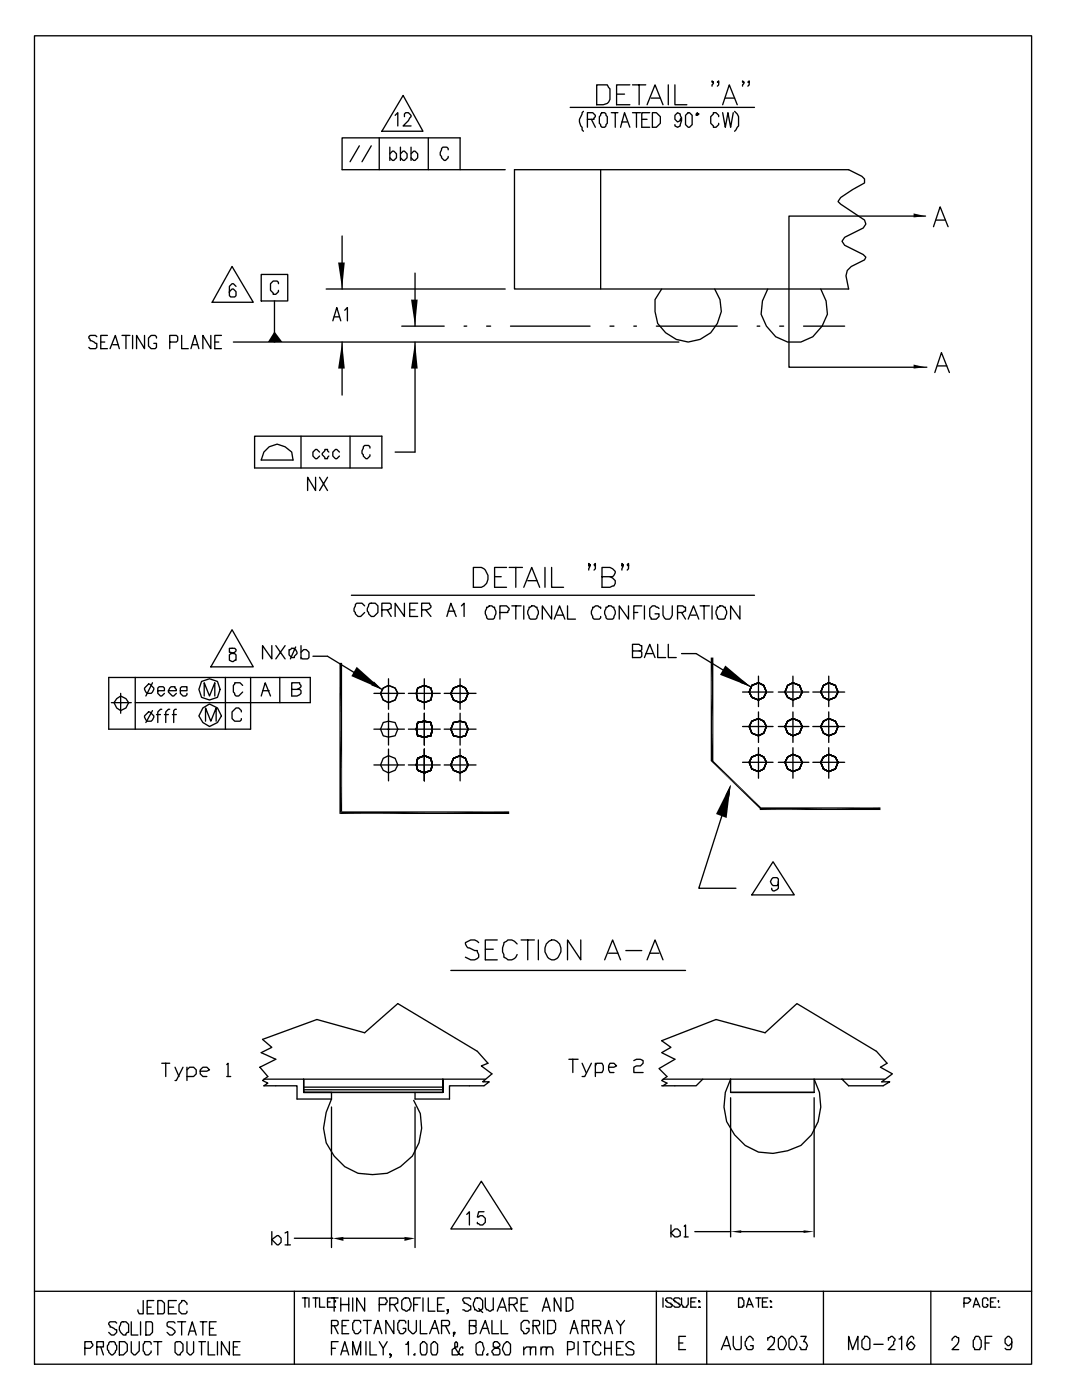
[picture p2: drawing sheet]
<svg xmlns="http://www.w3.org/2000/svg" width="216mm" height="279mm" viewBox="0 0 216 279" stroke-linecap="round" stroke-linejoin="round" font-family="sans-serif">
<g fill="none" stroke="#000" stroke-width=".26">
<path d="M6.9 7.1h198.9v265.2h-198.9zM80.4 19.1l4 7.1h-8.2zM119.1 16.9h2.1l.5 .8v2.1l-.5 .8-.8 .3h-1.3zM123 18.8h1.6M125.7 16.9h-2.7v4h2.7M126.2 16.9h2.7M127.5 16.9v4M129.9 19.6h1.9M133.3 16.9v4M134.7 16.9v4h2.4M142.3 16.4h-.2v-.3l.2 .3-.2 .8M143.4 16.4h-.3l.3-.3v.8l-.3 .3"/>
<path d="M144.7 19.6h1.9M148.4 16.4h-.2v-.3l.2 .3-.2 .8M149.5 16.4h-.3l.3-.3v.8l-.3 .3M71.7 29.1l-1.9 3.2M74.1 29.1l-1.9 3.2M75.7 27.5v6.4M77.8 30.7l.5-.5h.3l.5 .5v.8l-.5 .5h-.3l-.5-.5M77.8 29.4v2.6M78.8 23l.6-.5v2.6M79.9 30.7l.5-.5h.3l.5 .5v.8l-.5 .5h-.3l-.5-.5M79.9 29.4v2.6M80.7 23.3v-.5l.3-.3h.5l.5 .5v.3l-.5 .8-1.1 1h1.6"/>
<path d="M82 30.7l.5-.5h.3l.5 .5v.8l-.5 .5h-.3l-.5-.5M82 29.4v2.6M85.5 27.5v6.4M89.4 29.9v-.3l-.2-.2h-.8l-.3 .2-.3 .8v.6l.3 .2v.3l.5 .5h.3l.5-.5v-.3M91.8 33.9v-6.4h-23.5v6.4h32.5M102.7 33.9h66.6l2.7 1.3 .5 .5v.8l-2.4 1.3-2.4 1.6-.5 .8 .5 .5 4.8 3.2 .3 .8-.6 .8-3.7 1.9-.5 .8 .5 .7 3.7 1.9 .6 .5-.3 .6-2.6 1.3-.8 .8-.3 1 .5 2.7h-66.6zM113.8 21.4h36.7M116.4 22.2l-.2 .3-.6 1.3v.5l.3 .8 .3 .3v.5l.2 .3M117.2 23.8h1.3l.3-.8-.5-.5h-1.1v2.9M118 23.8l.8 1.6M119.9 22.8l.2-.3h.5l.6 .8v1.3l-.6 .8h-.5l-.5-.8v-1.3l.3-.3zM119.9 33.9v23.8"/>
<path d="M122 22.5h1.3M122.8 22.5v2.9M123.8 25.4l.8-2.9 1.1 2.9M124.1 24.3h1M126.2 22.5h1.6M127 22.5v2.9M128.1 23.8h1M129.1 20.9l1.6-4 1.6 4M129.6 22.5h-1.5v2.9h1.5M130.2 22.5h.8l.8 .8v1.3l-.8 .8h-.8zM136 23.5l-.3 .3v.3l-.5 .2-.5-.5v-.8l.5-.5 .5 .3 .3 .7v.6l-.3 1-.5 .3-.5-.3v-.2M137.3 22.5h.3l.5 .5v1.9l-.5 .5h-.3l-.5-.5v-1.9z"/>
<path d="M139.2 22.5v.3h.2l-.2 .2h-.3v-.2zM143.4 23.3v-.3l-.5-.5h-.6v.3l-.5 .5v1.3l.5 .5v.3h.6l.5-.5v-.3M144.2 22.5l.5 2.9 .6-2.9 .5 2.9 .5-2.9M144.2 20.9l1.3-4 1.6 4M146.6 22.2l.5 .6 .3 .5v1.8l-.8 1.1M46.3 53.2l4.2 7.1h-8.2zM47.1 57.2l-.5-.6h-.3l-.5 .6v1.8l.2 .3h.8l.3-.3v-.8l-.5-.5h-.3l-.5 .5v.3M52.1 54.8h5.3v5.3h-5.3zM55.6 56.6v-.2l-.3-.3h-.8l-.5 .5v1.3l.5 .6v.2h.5l.6-.5v-.3M65.1 57.7h35.7M68.3 47.1v10.6M82.8 54.5v10.6"/>
<path d="M132 57.7l-1.3 2.1v2.4l.5 2.4 1.6 1.8a6.6 6.6 0 0 0 8.9 .1 6.6 6.6 0 0 0 .9-8.8M153.2 57.7l-1.1 2.4-.2 2.6 1 2.4 1.9 2.1 2.4 1.1h2.6l2.4-1.1 1.8-2.1 1.1-2.4-.3-2.6-1-2.4M184.7 43.1h-27.3v30.2h27.5M186.3 45.2l1.3-3.9 1.6 3.9M186.8 43.9h1.8M19.3 67.2l-.3-.3h-1l-.3 .3 .3 .8 1.3 .5v.8l-.3 .3h-1l-.3-.3M20.1 68.3h.8M21.4 66.9h-1.3v2.7h1.3M22 69.6l1-2.7 .8 2.7M22.5 68.8h1M24.3 66.9h1.6M25.1 66.9v2.7"/>
<path d="M26.5 66.9v2.7M28.8 66.9v2.7l-1.5-2.7v2.7M31.2 67.5v-.3l-.2-.3h-.8l-.6 .6v1.6l.6 .5h.8l.2-.3v-.8h-.5M33.9 68.3h1.3l.3-.3v-.8l-.3-.3h-1.3v2.7M36.2 66.9v2.7h1.4M38.1 69.6l.8-2.7 .8 2.7M38.4 68.8h1M42.1 66.9v2.7l-1.6-2.7v2.7M42.9 68.3h.8M44.2 66.9h-1.3v2.7h1.3M46.6 68.3h88.9M54.8 60.1v8.2"/>
<path d="M66.4 64l.8-2.6 .8 2.6M66.7 63.2h1M68.3 68.3v10.5M68.8 61.9l.5-.5v2.6M80.2 65.1h8.4M82.8 68.3v21.9h-4M92.6 65.1h.5M97.1 65.1h.8M101.9 65.1h15.8M121.7 65.1h.8M126.5 65.1h.5M131 65.1h16.1"/>
<path d="M151.1 65.1h.5M155.6 65.1h.8M160.3 65.1h8.2M186.5 74.3l1.4-3.9 1.5 3.9M187.1 73h1.8M50.8 87h25.4v6.4h-25.4zM52.7 90.2l1-1 1.6-.6 1.6 .6 1.3 1 .3 1.6h-6.4zM60.1 87v6.4M63 95.2v2.7l-1.6-2.7v2.7M63.8 90.2l-.6-.5h-.2l-.6 .5v.8l.6 .5h.2l.6-.5M63.8 95.2l1.6 2.7M65.4 95.2l-1.6 2.7"/>
<path d="M65.6 90.2l-.2-.2v-.3h-.6v.3l-.5 .5v.3l.5 .5v.2h.6v-.2l.2-.3M67.7 90.2l-.5-.5h-.3l-.5 .5v.8l.5 .5h.3l.5-.5M69.8 87v6.4M73.8 89.4v-.2l-.2-.3h-.8l-.3 .3-.3 .8v.5l.3 .3v.2l.5 .5h.3l.5-.5v-.2M70.1 118.8h80.4M94.5 113.2h1.5a2.13 2.13 0 0 1 1.4 2 2.13 2.13 0 0 1-1.4 2h-1.5zM98.7 115.1h1.3M101.1 113.2h-2.4v4h2.4M101.6 113.2h2.6M102.9 113.2v4M104.5 117.2l1.6-4 1.6 4M105.3 115.9h1.9"/>
<path d="M108.7 113.2v4M110.1 113.2v4h2.3M117.7 112.7l-.2 .3v-.6l.2 .3-.2 1.1M118.8 112.7v.3l-.3-.3 .3-.3v1.1l-.3 .3M120.1 115.1h2.1l.3-.3 .3-.8-.6-.5-.5-.3h-1.6v4h1.6l.8-.3 .3-.5v-.5l-.6-.5-.5-.3M124.4 112.7l-.3 .3v-.6l.3 .3-.3 1.1M125.4 112.7v.3l-.3-.3 .3-.3v1.1l-.3 .3M23.3 139.4l.8-.5 1 .5 .6 .8-.6 1.1-1 .5-.8-.5-.5-1.1zM24.1 138.4v3.9M27 135.2v10.3M29.6 136.5h.3l.8 .8-.3 .8-.2 .3h-.8l-.6-.8v-.3zM30.4 136.3l-1.3 2.6"/>
<path d="M31.5 137.8h1.3v-.5l-.3-.2h-.8l-.2 .2v1.1l.5 .5h.3l.5-.5M33.6 137.8h1.6l-.3-.7h-.8l-.2 .2-.3 .8 .8 .8h.3l.5-.5M36 137.8h1.3v-.7h-1.1l-.2 .2v1.1l.5 .5h.5l.3-.3v-.2M40.2 136l1.6-.5 1.6 .5 .5 1.6-.5 1.6-1.6 .5-1.6-.5-.5-1.6zM40.7 138.9v-2.6l1.1 2.6 1.1-2.6v2.6M45 135.2v10.3M45.8 129.4v.8l1 .2 .3 .3v1.1h-.3l-.2 .2-.8-.2v-1.1l.2-.3 .8-.2 .3-.3v-.3l-.3-.2zM46.3 125.7l4.2 7.4h-8.4zM48.4 136.8l-.5-.5h-1.1v.2l-.2 .3v1.3l.5 .8h.5l.8-.8M50 135.2v10.3h-28.3v-10.3h40.2v5h-34.9M52.1 138.9l.8-2.6 1.1 2.6M52.4 137.8h1.3"/>
<path d="M54.2 128.9v2.6l-1.8-2.6v2.6M55 128.9l1.9 2.6M55.8 135.2v5M56.9 128.9l-1.9 2.6M57.7 129.6h.2l.3-.2h.5v.2h.3l.3 .8-.6 .6v.2h-.5l-.5-.5zM58.2 137.6h1.1l.5-.3 .3-.2-.3-.8h-1.6v2.6h1.1l.8-.5v-.6l-.3-.2h-.5M59 129.1l-1.1 2.4M60.1 130.2l.5-.6h.5l.5 .6v1l-.2 .3h-1.1l-.2-.3M60.1 128.9v2.6M62.4 131h3l10.8 6.6M72.8 120.9l-.6-.5h-1l-.3 .3-.3 .7v.6l.3 .2v.3l.5 .5h.6l.8-.8M73.6 120.7l.2-.3h1.1l.5 .5v1.3l-.8 .8h-.5l-.5-.5v-.3l-.3-.2v-.6z"/>
<path d="M74.6 138.4h6.1M76.2 121.7h1.3l.3-.3h.3v-.7l-.3-.3h-1.6v2.6M76.5 137.3l1-.5 1.3 .5 .6 1.1-.6 1.3-1.3 .5-1-.5-.6-1.3zM77.3 121.7l.8 1.3M77.5 135.5v6.1M80.7 120.4v2.6l-1.9-2.6v2.6M81.5 138.4h6.3M81.8 121.7h1M83.3 120.4h-1.5v2.6h1.5M83.3 137.3l1.4-.5 1.3 .5 .3 1.1-.3 1.3-1.3 .5-1.4-.5-.2-1.3zM84.1 121.7h1.1l.5-.3 .3-.2-.3-.8h-1.6v2.6M84.7 135.5v6.1"/>
<path d="M84.9 121.7l1.1 1.3M88.6 138.4h6.4M89.2 123l.8-2.6 1 2.6M89.4 122h1.4M90.5 137.3l1.3-.5 1.1 .5 .5 1.1-.5 1.3-1.1 .5-1.3-.5-.5-1.3zM91.8 135.5v6.1M92.1 120.9l.5-.5v2.6M97.1 121.2h.3l.2-.3h.6l.2 .3h.3l.3 .8v.5l-.3 .8-.3 .3h-1l-.3-.3-.3-.8v-.5zM99.7 122.2h1.6l.3-.8-.5-.5h-1.4v2.7M102.1 120.9h1.9M102.9 120.9v2.7M104.5 120.9v2.7"/>
<path d="M105.6 121.2h.2l.3-.3h.5l.3 .3h.3l.2 .8v.5l-.2 .8-.3 .3h-1.1l-.2-.3-.3-.8v-.5zM110.1 120.9v2.7l-1.9-2.7v2.7M110.6 123.6l1.1-2.7 1 2.7M111.1 122.8h1.3M113.2 120.9v2.7h1.6M119.9 121.4v-.2h-.3l-.3-.3h-.5l-.3 .3h-.2l-.3 .8v.5l.3 .8 .2 .3h1.1l.3-.3v-.3M120.9 121.2h.3l.2-.3h.6l.2 .3h.3l.3 .8v.5l-.3 .8-.3 .3h-1l-.3-.3-.3-.8v-.5zM125.4 120.9v2.7l-1.8-2.7v2.7M126.2 129.9h1.6l.3-.3v-.7h-.3l-.3-.3h-1.3v2.6h1.6l.3-.2v-.8l-.3-.3h-.3M126.5 122.2h.8M128.1 120.9h-1.6v2.7M128.6 131.2l1-2.6 1.1 2.6"/>
<path d="M128.6 120.9v2.7M128.9 130.4h1.3M131.2 128.6v2.6h1.6M131.5 121.4l-.8-.5h-.5l-.6 .5v1.6l.3 .3v.3h1.1l.5-.6v-.5h-.8M132.3 120.9v1.9l.5 .8h.8l.3-.3 .2-.5v-1.9M133.3 128.6v2.6h1.6M135.2 122.2h1.1l.2-.2h.3v-.8h-.3l-.2-.3h-1.1v2.7M136 130.4h2.9l10.9 6.7M136 122.2l.8 1.4M137.3 123.6l1.1-2.7 1 2.7M137.8 122.8h1.1M139.7 120.9h1.9"/>
<path d="M140.5 120.9v2.7M142.1 120.9v2.7M143.1 121.2h.3l.3-.3h.5l.3 .3h.2l.3 .8v.5l-.3 .8-.2 .3h-1.1l-.3-.3-.2-.8v-.5zM147.6 120.9v2.7l-1.8-2.7v2.7M148.2 138.1h6.1M150 136.8l1.3-.5 1.1 .5 .5 1.3-.5 1.1-1.1 .5-1.3-.5-.5-1.1zM151.3 134.9v6.1M155.3 138.1h6.1M157.2 136.8l1-.5 1.3 .5 .6 1.3-.6 1.1-1.3 .5-1-.5-.6-1.1zM158.2 134.9v6.1M162.2 138.1h6.3M164.3 136.8l1.1-.5 1.3 .5 .5 1.3-.5 1.1-1.3 .5-1.1-.5-.5-1.1z"/>
<path d="M165.4 134.9v6.1M22.2 140.2h4M29.6 142.1h.3l.8 .8-.3 .8-.2 .2h-.8l-.6-.8v-.2zM30.4 141.8l-1.3 2.4M31.2 142.6h.8M32.3 141.6h-.3l-.5 .5v2.1M32.8 142.6h.8M33.9 141.6h-.3l-.5 .5v2.1M34.4 142.6h.8M35.2 141.6h-.3l-.2 .2v2.4M40.5 141.3l1.3-.8 1.6 .8 .8 1.6-.8 1.3-1.6 .8-1.3-.8-.8-1.3zM41 143.9v-2.6l1.1 2.6 1-2.6v2.6"/>
<path d="M48.2 142.1v-.3l-.6-.5h-.5l-.8 .8v1.3l.5 .5h1.1l.3-.2v-.3M74.6 145.5h6.1M74.6 152.7h6.1M76.5 151.3l1-.5 1.3 .5 .6 1.4-.6 1-1.3 .6-1-.6-.6-1zM76.5 144.2l1-.3 1.3 .3 .6 1.3-.6 1.3-1.3 .3-1-.3-.6-1.3zM77.5 142.3v6.4M77.5 149.5v6.3M81.5 145.5h6.3M81.5 152.7h6.3M83.3 151.3l-.2 1.4 .2 1 1.4 .6 1.3-.6 .3-1-.3 1-1.3 .6-1.4-.6-.2-1 .2-1.4 1.4-.5 1.3 .5 .3 1.4-.3-1.4-1.3-.5zM83.3 151.3l1.4-.5 1.3 .5 .3 1.4-.3 1-1.3 .6-1.4-.6-.2-1zM83.3 144.2l1.4-.3 1.3 .3 .3 1.3-.3 1.3-1.3 .3-1.4-.3-.2-1.3z"/>
<path d="M84.7 149.5v6.3v-6.3M84.7 142.3v6.4M88.6 145.5h6.4M88.6 152.7h6.4M90.5 151.3l1.3-.5 1.1 .5 .5 1.4-.5 1-1.1 .6-1.3-.6-.5-1zM90.5 144.2l1.3-.3 1.1 .3 .5 1.3-.5 1.3-1.1 .3-1.3-.3-.5-1.3zM91.8 142.3v6.4M91.8 149.5v6.3M145.3 159l-5.9 18.3h7.4M148.2 145h6.1M148.2 152.1h6.1M150 143.9l1.3-.5 1.1 .5 .5 1.1-.5 1.3-1.1 .5-1.3-.5-.5-1.3z"/>
<path d="M150 151.1l-.5 1 .5 1.4 1.3 .5 1.1-.5 .5-1.4-.5 1.4-1.1 .5-1.3-.5-.5-1.4 .5-1 1.3-.6 1.1 .6 .5 1-.5-1-1.1-.6zM150 151.1l1.3-.6 1.1 .6 .5 1-.5 1.4-1.1 .5-1.3-.5-.5-1.4zM151.3 142.1v6.1M151.3 149.2v6.1M155.3 145h6.1M155.3 152.1h6.1M157.2 143.9l1-.5 1.3 .5 .6 1.1-.6 1.3-1.3 .5-1-.5-.6-1.3zM157.2 143.9l-.6 1.1 .6 1.3 1 .5 1.3-.5 .6-1.3-.6 1.3-1.3 .5-1-.5-.6-1.3 .6-1.1 1-.5 1.3 .5 .6 1.1-.6-1.1-1.3-.5zM157.2 151.1l-.6 1 .6 1.4 1 .5 1.3-.5 .6-1.4-.6 1.4-1.3 .5-1-.5-.6-1.4 .6-1 1-.6 1.3 .6 .6 1-.6-1-1.3-.6zM157.2 151.1l1-.6 1.3 .6 .6 1-.6 1.4-1.3 .5-1-.5-.6-1.4zM158.2 142.1v6.1M158.2 149.2v6.1"/>
<path d="M162.2 145h6.3M162.2 152.1h6.3M164.3 143.9l1.1-.5 1.3 .5 .5 1.1-.5 1.3-1.3 .5-1.1-.5-.5-1.3zM164.3 151.1l1.1-.6 1.3 .6 .5 1-.5 1.4-1.3 .5-1.1-.5-.5-1.4zM164.3 151.1l-.5 1 .5 1.4 1.1 .5 1.3-.5 .5-1.4-.5 1.4-1.3 .5-1.1-.5-.5-1.4 .5-1 1.1-.6 1.3 .6 .5 1-.5-1-1.3-.6zM165.4 142.1v6.1M165.4 149.2v6.1M154.3 172l4.2 6.6h-8.5zM155.3 175.9v.6l-.3 .2h-.7l-.6-.8 .3-.5 .3-.2h.7l.3 .2v1.9l-.8 .5h-.2l-.3-.3v-.2M90 193.7h46.8M95.5 188.1l-.8-.5h-.8l-1 .5v.3l.5 .8 1.3 .5h.5l.3 .8v.5l-.8 .6h-.8l-1-.6M96.8 189.4h1.6"/>
<path d="M99.2 187.6h-2.4v4h2.4M103.2 188.4a1.41 1.41 0 0 0-2.1-.5l-.6 .2-.2 1.1v.8l.2 .5v.5l.8 .6a1.51 1.51 0 0 0 1.9-1.1M104 187.6h2.6M105.3 187.6v4M107.4 187.6v4M109 188.4a1.55 1.55 0 0 1 1.8-.8 1.55 1.55 0 0 1 1.1 1.6 2.1 2.1 0 0 1-1.3 2.4h-.5a2.17 2.17 0 0 1-1.1-3.2zM115.9 187.6v4l-2.7-4v4M120.6 191.6l1.6-4 1.6 4M121.4 190.2h1.9M124.9 189.7h3.2M129.1 191.6l1.6-4 1.6 4M129.6 190.2h1.9"/>
<path d="M32.3 212.2h1.6M33.1 212.2v2.6M34.9 213l.8 1.8M36.5 213l-1.3 2.6h-.3M37.3 213.5l.5-.5h.8l.6 .5v.8l-.6 .5h-1.3M37.3 213v2.6M40 213.8h1.3l.5-.3-.5-.5h-.8l-.5 .5v.8l.5 .5h.8M45.2 212.5l.3-.3v2.6M45.2 214.8h.8M52.7 215.4h44.1M60.6 217.5h27.8M60.6 217h27.8"/>
<path d="M66.1 219.3l-1 2.7-.5 3.2 .5 2.9 1.6 2.6 2.1 2.1 2.6 1.4 2.9 .2a9.5 9.5 0 0 0 9.8-9.2l-.2-3-1.4-2.6M82.8 218v1.3h6.9v-2.6h6.9l1-.8h-1.3l1.9-1.6-2.2-1.6 1.4-.5-2.2-2.4-15.8-9.5-6.6 5.8-9.6-2.6-10.8 3.9 1.8 1.6-2.1 1.1 2.9 1.3-3.1 1.6 1.5 1.8-1 .8 1 .6-.7 .5h6.6v2.6h6.8M88.4 218h-27.8v-2.6v2.6h5.5v1.3M88.4 218v-2.6v2.6M113.5 211.4h1.9M114.3 211.4v2.6M116.2 212.2l.7 1.8M118 212.2l-1.3 2.6h-.5M118.8 212.7l.3-.5h1l.3 .5v.8l-.3 .5h-1.3M118.8 212.2v2.6M121.4 213h1.1l.5-.3-.5-.5h-.8l-.3 .5v.8l.3 .5h.8M126.5 211.7l.5-.3h.8l.5 .3v.5l-.5 .5h-.8l-.5 .3v1h1.8"/>
<path d="M132.3 215.4h44.2M140.2 215.4l-1.3 1.3h-6.9M145.8 218v-2.6a10.1 10.1 0 0 0 2.9 13.2l2.6 1.3 3 .3 2.9-.5 2.6-1.1a10.2 10.2 0 0 0 2.7-13.2v2.6M145.8 219.1v27.8M162.5 218h-16.7h16.7M162.5 219.1v27.8M168 215.4l1.3 1.3h6.9l1.3-.8h-1.6l2.2-1.6-2.4-1.3 1.3-.8-2.1-2.4-15.9-9.5-6.3 5.8-9.8-2.6-10.9 4.2 1.9 1.3-1.9 1.1 2.7 1.3-3.2 1.9 1.6 1.5-1.1 .8 1.1 .6-.8 .5M66.1 220.9v28.1M82.8 220.9v28.1M96 235.7l6.1 9.6h-12.1zM6.9 257.7h198.9M28.6 259.6v2.6h-.8l-.3-.8"/>
<path d="M30.7 259.6h-1.3v2.6h1.3M31.5 259.6h.8l.5 .5v1.8l-.3 .3h-1zM35.2 259.6h-1.6v2.6h1.6M54.2 247.4l1.1-.8h.3l.5 .5v.8l-.5 .5h-.3zM54.2 245.8v2.6M56.9 246.1l.5-.3v2.6M56.9 248.4h1M58.7 257.7v14.6M58.7 247.1h7.7M60.3 259h1.1M60.9 259v1.9M61.6 259v1.9"/>
<path d="M62.4 259h1.1M63 259v1.9M63.8 259v1.9h1M65.4 259.8h.5M66.1 259h1.4M66.4 259h-1v1.9h1M66.7 259v2.7M66.9 259.6v.2h-.2zM68 259v2.7M68.5 247.1h12.2M69.6 259v2.7M70.4 259v2.7"/>
<path d="M72.8 259v2.7l-1.6-2.7v2.7M80.2 259.6l.5-.6h.8l.3 .3 .2 .8v.5l-.2 .8-.8 .3-.8-.6zM83.9 259h-1.4v2.7M84.4 259v2.7M85.5 259v2.7h1.3M88.6 259h-1.3v2.7h1.3M93.1 242.4l.6-.6v2.7M93.9 259.3l-.2-.3h-1.1l-.3 .3 .3 .8 1.3 .5v.8h-.2l-.3 .3h-.5l-.3-.3h-.3M94.7 259.3l.3-.3h.8l.5 .6v1.5l-.3 .3h-.2v.3h-.6l-.2-.3h-.3l-.2-.8v-.5zM96.6 241.8h-1.1l-.3 1.1h.3l.3-.3h.5l.5 .6v.7l-.5 .6h-.5l-.3-.3h-.3v-.3M96.8 259v1.9l.3 .5h.3l.2 .3 .8-.3v-2.4M105.3 259h-1.3v2.7h1.3"/>
<path d="M111.9 259v2.7l-1.3-2.7v2.7M113 259h1v.3l.3 .3v1.5l-.8 .6h-.5zM131 257.7v14.6M132.3 259v1.9M133.9 246.1l.8-.8h.5l.5 .5v.8l-.5 .3h-.5zM133.9 244.5v2.4M134.1 259.3l-.2-.3h-.8l-.3 .3v.3h.3v.2l.8 .3v.2h.2v.3l-.2 .3h-.8l-.3-.3M135.7 259.3l-.2-.3h-.8l-.3 .3v.3h.3v.2l.8 .3v.2h.2v.3l-.2 .3h-.8l-.3-.3M136 259v1.3l.3 .3v.3h.8v-.3l.2-.3v-1.3M136.5 244.7l.3-.2v2.4M136.5 246.9h.8M137.8 259.8h.8"/>
<path d="M138.6 245.8h7.2M138.9 259h-1.1v1.9h1.1M139.4 259.6l.3 .2h-.3zM141 257.7v14.6M147.4 259h.8v.3l.2 .3v1h-.2v.3h-.8zM147.9 245.8h12.4M150.8 259h1.1M151.3 259v1.9M152.1 259.8h.8M153.2 259h-1.1v1.9h1.1M153.7 259.6l.3 .2h-.3zM164.3 257.7v14.6"/>
<path d="M185.7 257.7v14.6M197.1 259.6v-.3l-.3-.3h-.5l-.2 .3v1.3l.2 .3h.5l.3-.3v-.3h-.3M197.6 259.8h.6M198.7 259h-1.1v1.9h1.1M199.2 259.6v.2v-.2M16.9 269.1h1.1l.5-.5-.2-.8h-1.4v2.6M19.3 268.8h1.3v-1h-1.3v2.6M20.1 268.8l.5 1.6M21.7 268a.94 .94 0 0 1 1.3 0v.3l.3 .3v.7l-.3 .3v.3l-.5 .5h-.3l-.5-.5v-.3l-.3-.3v-.7l.3-.3zM23.3 264.1l-.3-.3h-1l-.3 .3 .3 .7 1.3 .6v.5l-.5 .5h-.6l-.5-.5M23.8 267.8h1.1l.5 .5v1.3l-.8 .8h-.8zM24.3 263.8h.8l.6 .5v1.6h-.3l-.3 .3v.2h-.5a1.41 1.41 0 0 1-.5-2.1v-.2z"/>
<path d="M26.2 263.8v2.6h1.3M26.2 267.8v2.1l.5 .5h.3l.8-.8v-1.8M28 263.8v2.6M29.1 263.8h1.1l.2 .3v1.8l-.5 .5h-.8zM29.4 260.9h.8M30.2 268.3v-.3l-.3-.2h-1.1v.2l-.2 .3v1.3l.5 .8h.5l.6-.5v-.3M30.7 267.8h1.6M31.5 267.8v2.6M33.6 260.9h1.1M34.9 264.1l-.2-.3h-1.1l-.3 .3v.5l.3 .2a1.38 1.38 0 0 1 1.3 1.1l-.5 .5h-.5l-.6-.5M35.2 267.8h.8l.5 .5v1.3l-.5 .5v.3h-.5l-.6-.5v-1.9zM35.5 263.8h1.5"/>
<path d="M36.2 263.8v2.6M37.3 260.3v-.2l-.5-.5h-.6v.2l-.5 .5v1.4l.5 .5h.8l.3-.3v-.2M37.3 267.8v2.1l.5 .5h.3l.5-.5v-2.1M37.6 266.4l.8-2.6 .8 2.6M37.8 265.6h1.1M39.7 267.8h1.3M40 263.8h1.3M40.2 267.8v2.6M40.5 263.8v2.6M41.5 267.8v2.6h1.4M41.8 265.1h.8M43.1 263.8h-1.3v2.6h1.3"/>
<path d="M43.4 267.8v2.6M45.8 267.8v2.6l-1.6-2.6v2.6M46.6 268.8h.8M47.9 267.8h-1.3v2.6h1.3M66.1 264.6h1.1l.3-.3v-.5l-.3-.3h-1.1v2.7M66.1 269.1h.8M66.7 264.6l.8 1.6M66.9 260.9h-.2h.2M67.5 267.8h-1.4v2.6M68 270.4l.8-2.6 .8 2.6M68 260.3h1.6M68.3 264.6h.8"/>
<path d="M68.3 269.6h1M69.6 263.5h-1.3v2.7h1.3M70.4 270.4v-2.6l.8 2.6 .8-2.6v2.6M72 264.1v-.3l-.3-.3h-1.1v.3l-.2 .3v1.3l.5 .8h.5l.6-.6v-.2M72.5 263.5h1.6M73 267.8v2.6M73.3 263.5v2.7M73.8 267.8v2.6h1.3M74.6 266.2l.8-2.7 .8 2.7M74.9 265.1h1M75.7 260.3h1.3v-.2l.3-.3-.3-.8h-1.3v2.7M75.7 267.8l.8 1.3 .8-1.3"/>
<path d="M76.5 269.1v1.3M77.8 260.3h1l.3-.2h.3v-.8l-.3-.3h-1.3v2.7M78.1 270.4h-.3v-.3l.3 .3v.3l-.3 .2M78.6 263.5v2.7l-1.6-2.7v2.7M78.6 260.3l.8 1.4M81 264.1v-.3l-.3-.3h-1.1v.3l-.2 .3v1.3l.5 .8h.5l.6-.6v-.5h-.6M81 268.3h.2l.3-.5v2.6M81.5 263.5v1.9l.8 .8h.2l.6-.6v-2.1M82.5 260.3h.8M82.8 270.1l-.3 .3h.3M83.9 263.5v2.7h1.3M83.9 268.3l.5-.5h.3l.5 .5v1.6l-.3 .5h-.8l-.2-.5z"/>
<path d="M85.7 266.2l1.1-2.7 .8 2.7M86 268.3l.5-.5h.3l.5 .5v1.6l-.3 .5h-.7l-.3-.5zM86.3 265.1h1M87.3 260.3h.8M88.1 264.6h1.3l.3-.3v-.5l-.3-.3h-1.3v2.7M88.9 264.6l.8 1.6M89.4 261.4v.3l-.2-.3h.2v.5l-.2 .3M90.8 265.9l-.3 .3v-.3h.3l-.3 .8M92.3 269.1v-.3h-.2l-.3 .3-.3 1-.2 .3h-1.1v-1.1l.8-.5h.3v-.8l-.3-.2-.2 .2a3 3 0 0 0 1 2.4h.5v-.3M93.7 264.6h1.3v-1.1h-1.3v2.7h.8l.5-.3v-1.1l-.5-.2M95 268.3l.8-.5 .5 .2 .3 1.1-.3 .8v.5h-1.1l-.2-.5zM95.5 261.1l.8 .8"/>
<path d="M95.8 266.2l1-2.7 .8 2.7M96.3 265.1h1.1M97.4 270.1l-.3 .3h.3M98.2 263.5v2.7h1.3M98.7 267.8l-.3 .2v.8l1.1 .3 .2 .2v.8l-.2 .3h-1.1v-.3l-.2-.2v-.3l.5-.5 .8-.3 .2-.2v-.3l-.5-.5zM99.2 261.7l1.1-2.7 .8 2.7M99.7 260.9h1.1M100 263.5v2.7h1.3M100.5 268.3l.6-.5h.2l.6 .5v1.6l-.3 .5h-.8l-.5-1.1zM101.6 260.3h1.1l.2-.2h.3v-.8l-.3-.3h-1.3v2.7M102.4 260.3l.8 1.4M104 260.3h.8"/>
<path d="M104.5 269.3l.5-.5h.8v1.6M104.5 268.8v1.6M105.6 264.1v-.3l-.3-.3h-.8l-.5 .6v1.3l.5 .5v.3h.5l.6-.6v-.5h-.6M105.8 269.3l.3-.5h.8v1.6M106.4 264.6h1l.3-.3v-.5l-.3-.3h-1v2.7M106.9 264.6l.8 1.6M107.9 269.3l.3-.5h.8v1.6M107.9 268.8v1.6M108.2 261.7l.8-2.7 .8 2.7M108.5 260.9h1M108.5 263.5v2.7M109 269.3l.3-.5h.8l.2 .5v1.1"/>
<path d="M109.3 263.5h1.3v.3l.3 .3v1.3l-.3 .2v.3l-.5 .3h-.8zM113.2 269.3h.8l.6-.2v-1.1l-.6-.2h-.8v2.6M113.8 266.2l.8-2.7 .8 2.7M114 265.1h1.1M115.4 267.8v2.6M116.2 264.6h1.3v-1.1h-1.3v2.7M116.4 267.8h1.3M116.9 264.6l.6 1.6M116.9 267.8v2.6M118.3 264.6h1.3l.3-.3v-.5l-.3-.3h-1.3v2.7M119.1 264.6l.8 1.6M119.9 268.6v-.3l-.6-.5h-.5v.2l-.5 .6v1.3l.5 .5h.8l.3-.3v-.2"/>
<path d="M120.6 266.2l.8-2.7 .8 2.7M120.6 269.1h1.4M120.6 267.8v2.6M120.9 265.1h1.1M122 267.8v2.6M123 263.5l.8 1.1 .8-1.1M123 269.1h.8M123.8 264.6v1.6M124.4 267.8h-1.4v2.6h1.4M126.5 268.3l-.6-.5h-.5l-.5 .5a1.38 1.38 0 0 0 1.3 1l.3 .3v.5l-.3 .3h-1.1l-.2-.3M135.5 268h.8M136.8 266.7h-1.3v2.6h1.3"/>
<path d="M139.4 260.9h.3h-.3M143.9 269.3l1.1-2.6 .8 2.6M144.5 268.6h1M146.3 266.7v1.9l.5 .7h.8l.3-.2v-2.4M149 260.9l.5-1.9 .8 1.9M149.2 260.3h.8M150.3 267.5v-.3l-.5-.5h-.3l-.5 .5v.3l-.3 .3v.8l.3 .2v.3l.2 .2h.8l.3-.2v-.5h-.5M153.2 267.5v-.5h.3l.2-.3 .8 .3v.8l-.2 .5-1.1 1h1.3M153.7 260.9h.3h-.3M155.3 267.2l.5-.5h.3l.5 .5 .3 1.1-.5 1h-.8l-.3-.5zM157.4 267.2l.6-.5h.2l.5 .5 .3 1.1-.5 1h-.8l-.3-.5zM159.8 266.7h1.1l-.6 1.1h.3l.5 .8-.2 .7h-1.1v-.2l-.3-.3"/>
<path d="M169.3 269.3v-2.6l.8 2.6 1.1-2.6v2.6M172.5 266.7h.5l.6 .5v1.9l-.3 .2h-.8l-.5-.5v-1.3l.5-.5zM174.4 268.3h1.8M177.3 267.5v-.5h.2l.3-.3h.3l.5 .5v.3l-.3 .3v.5l-1 1h1.3M179.4 267.2h.3l.2-.5v2.6M182.3 267.2v-.2l-.3-.3a1.51 1.51 0 0 0-.8 2.4l.3 .2h.5l.6-.7-.8-.8-.8 .8M190 267.5v-.3l.5-.5 .8 .3v.8l-.3 .5-1 1h1.3M192.4 260.1h.7l.6-.5v-.3h-.3v-.3h-1v1.9M194.2 260.9l.5-1.9 .8 1.9M194.5 267l.2-.3h.6l.5 .8v1.3l-.3 .3v.2h-1v-.2l-.3-.3v-1.3l.3-.3zM194.5 260.3h.8M196.6 268h.8"/>
<path d="M197.9 266.7h-1.3v2.6M199.2 260.9h.3M201.9 267.8v.2l-.6 .6h-.2l-.5-.6v-.8l.5-.5h.2l.6 .5v1.6l-.3 .5h-.8l-.2-.2"/>
</g>
<g fill="#000">
<path d="M67.5 52.4h1.3l-.5 5.3zM82 59.8h1.3l-.5 5.3zM182.3 42.6l2.4 .5-2.4 .3zM54.8 66.1l1.6 2.2h-3zM68.3 68.3l.5 5.3h-1.3zM82.8 68.3l.5 5.3h-1.3zM182.3 72.8l2.4 .5-2.4 .3zM67.7 132.3l.6 29.6-.6 .6zM67.7 132.3h.6v29.6zM71.2 133.1l5 4.5-6.1-2.7zM74.6 136l1.6 1.6-2.1-.8zM141.8 131.2l.5 20.7h-.5z"/>
<path d="M141.8 131.2h.5v20.7zM144.7 132.8l5.1 4.3-6.1-2.4zM147.6 136.3l.6-.6 1.6 1.4zM141.8 151.9l10.1 9.2-.3 .3zM141.8 151.9l.3-.3 9.8 9.5zM145.8 156.6l-.3 2.2-.5-.3zM145.8 156.6l-.3 2.4-.8-.2zM67.7 162.5l33.9-.6v.6zM67.7 162.5l.6-.6h33.3zM145.8 156.6l-.8 6.6-2.1-.7zM151.6 161.1h24.1l-24.1 .6zM151.6 161.7l24.1-.6v.6z"/>
<path d="M66.4 247.1l2.1-.2v.7zM80.7 246.9l2.1 .2-2.1 .5zM145.8 245.8l2.1-.3v.6zM160.3 245.5l2.2 .3-2.2 .3z"/>
</g>
</svg>
